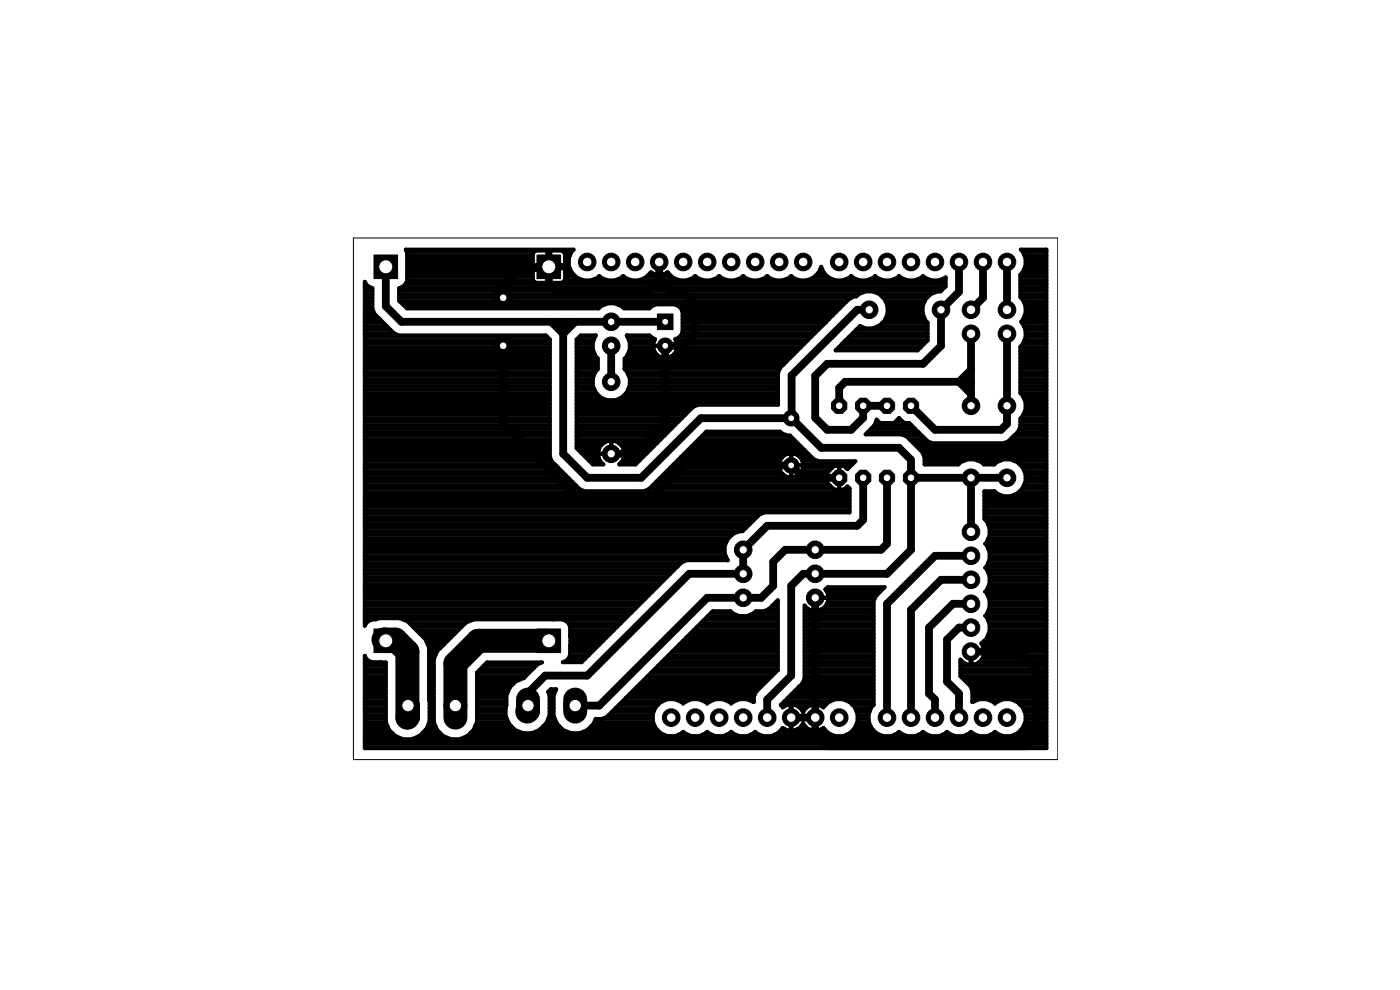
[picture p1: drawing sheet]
<svg xmlns="http://www.w3.org/2000/svg" width="148mm" height="105mm" viewBox="0 0 148 105" stroke-linecap="round" stroke-linejoin="round" font-family="sans-serif">
<path d="M40.6 67.7h1.2l1.3 1.3v6.9l.1-1.2M40.7 67.7l.1 .1M55.9 74v1.2l-.1 .1M58.1 67.8h-7.5l-2.4 2.4v5.7M60.9 74v1.3" fill="none" stroke="#000" stroke-width="2.5"/>
<g fill="none" stroke="#000" stroke-width=".83">
<path d="M40.8 28.2v4.2l1.7 1.7h27.9M53.3 36.6v8.3l7.6 7.6h8.2l3.2-3.2h11.4l1.3 1.3h3.8M58.1 28.2v1.8l.9 .9h9.5l1.3-1.3M58.1 28.4h-2.9l-1.9 1.9v1.2M58.3 34.1l1.3 1.2 1.3-1.2M59.6 34.1v13.9l2.5 2.6h5.8l6.3-6.3h9.6M64.7 36.6v3.8M69.8 27.7v1.9M69.8 29.6l1.2 1.3h1.3l1.3 1.3v3.1l-1.3 1.3h-1.9v8.3l-3.2 3.1h-2.5M92 32.8h-1.3l-6.9 6.9v4.6M101.5 27.7v3.2l-1.9 1.9v3.8l-1.9 1.9h-10.2l-1.2 1.3v4.4l1.2 1.3h2.6l1.3-1.3v-1.3h2.5M102.8 35.3v7.6"/>
<path d="M102.8 39.1l-1.3 1.3 1.3 1.3M104 27.7v3.8l-1.2 1.3M106.6 35.3v9.6l-.7 .6h-6.9l-2.6-2.6M106.6 27.7v5.1M83.8 44.3l3.1 3.1h8.2l1.3 1.3v9.5l-2.5 2.5h-8.9l-1.3 1.3v9.5l-2.5 2.5v1.9M91.4 50.6v4.4l-.7 .6h-9.5l-2.5 2.6v2.5h-5.8l-10.8 10.8h-4.4l-1.8 1.8v.7M93.9 50.6v7l-.7 .6h-10.1l-1.3 1.3v2.5l-1.2 1.3h-5.8l-11.4 11.4h-2.5M96.4 50.6h10.2M102.8 58.8h-3.8l-5.1 5.1v12M102.8 50.6v5.7M102.8 40.4h-13.3l-.7 .6v1.9M83.7 75.9h2.6"/>
<path d="M86.3 63.3v14.6l1.1 1.1h21.2l1.1-1.1v-7l-1.9-1.9h-5M102.8 61.4h-3.2l-3.2 3.1v11.4M102.8 66.4h-1.3l-1.3 1.3v4.4l1.3 1.3v2.5M102.8 63.9h-1.9l-2.6 2.5v7l.7 .6v1.9"/>
</g>
<g fill="none" stroke="#000" stroke-width=".42">
<path d="M38.6 37.9h19.6M38.6 32.6h.8M38.6 39.8h19.6M38.6 39.4h19.6M38.6 39h19.6M38.6 38.6h19.6M38.6 38.3h19.6M38.6 37.5h19.6M38.6 37.1h19.6M38.6 36.8h19.6M38.6 36.4h19.6M38.6 36h19.6"/>
<path d="M38.6 35.6h19.3M38.6 35.3h3.1M38.6 34.9h2.7M38.6 34.5h2.3M38.6 34.1h1.9M38.6 33.8h1.6M38.6 33.4h1.2M38.6 33h.9M38.6 32.3h.8M38.6 31.9h.8M38.6 31.5h.8M38.6 31.2h.8"/>
<path d="M38.6 30.8h.8M38.6 30.4h.6M38.6 30h.1M41.7 35.3l-2.1-2.1-.2-.5v-2.2a1.09 1.09 0 0 1-.8-.7v36.4a1.07 1.07 0 0 1 1.2-.6l.3-.2h2.2l.8 .4 1.9 1.9 .4 .8v5.5l.1 .2M41.7 35.3l.5 .2h15.6l.4 .4v12.4l.2 .5 2.9 3 .6 .2h6.2l.6-.2 6.1-6.1h7.7l.2 .1 .7 .3M42.2 31.5h47.9M42.2 31.2h48.7M42.2 30.8h57.4M42.3 31.9h47.3M42.5 30.4h57.5M42.7 32.3h21.2M42.9 30h57.2"/>
<path d="M43 26.6h13.5M43.1 27.8h13.3M43.1 29.7h13.3M43.1 29.3h13.3M43.1 28.9h13.3M43.1 28.5h13.3M43.1 28.2h14.8M43.1 27.4h13.3M43.1 27h13.3M56.4 29.7l.2 .1 .2 .1h1.1v-3.4h-1.1l-.2 .1-.2 .3v1.1h3.4v-1.1l-.1-.2-.2-.2h-1.2v3.4h1.2l.3-.2M56.4 29.7v-1.3h3.4v1.3M57.9 27.8h.4"/>
<path d="M57.9 29.7h.4M57.9 29.3h.4M57.9 28.9h.4M57.9 28.5h.4M57.9 27.4h.4M57.9 27h.4M57.9 26.6h.4M58.3 28.2h1.9M59.7 26.6h.8M59.8 29.7h1.9M59.8 27.8h.4M59.8 29.3h1.1"/>
<path d="M59.8 28.9h.8M59.8 28.5h.6M59.8 27.4h.4M59.8 27h.5M61 37.9h2.2M61 39.8h1.8M61 39.4h2M61 39h2.3M61 38.6h2.3M61 38.3h2.3M61 37.5h1.9M61 37.1h1.8"/>
<path d="M61 36.8h1.7M61 36.4h1.7M61 36h1.8M61.3 35.6h1.7M62.6 29.7h1.6M63 35.5h-1.5l-.5 .4v11.5l1.7 1.7h1.2l-.4-.3-.2-.8h1.4v-1.4a1.4 1.4 0 0 0-1.4 1.4M63 35.5h.1M63 35.5a1.91 1.91 0 0 0 .3 2.5v1.1a1.96 1.96 0 0 0 1 3.3M63.4 29.3h.1M65.1 29.7h1.7M65.5 32.3h3.8M65.9 29.3h.1"/>
<path d="M66.1 39h16.4M66.1 38.6h16.8M66.1 38.3h17.1M66.2 37.9h17.4M66.3 35.5h2.4l.3 .3 .3 .1a1.27 1.27 0 0 0 1 2M66.3 35.5a1.84 1.84 0 0 1-.2 2.5v1.1a1.95 1.95 0 0 1-1 3.3M66.3 35.5h.1M66.4 39.4h16M66.4 35.6h2.5M66.4 37.5h3.1M66.5 39.8h15.8M66.6 36h2.7"/>
<path d="M66.6 37.1h2.6M66.7 36.8h2.4M66.7 36.4h2.4M67.7 29.7h4.2M68.4 29.3h2.7M68.8 28.9h.2M69.1 36.6h2.6M69.7 28.9h.1M69.7 28.5h.1M69.7 28.2h.1M70.4 37.5h.1M70.4 37.1v.1"/>
<path d="M70.4 36.8h.1M70.4 36.6v1.3M70.5 28.9h.2M71.3 37.5h12.7M71.5 36h14M71.5 32.3h17.7M71.6 37.1h12.7M71.7 36.8h13M71.7 36.4h13.4M71.9 35.6h14M72.1 32.6h16.8M72.2 35.3h14"/>
<path d="M72.2 33l-.1-.3-.3-.3-.4-.2h-2l-.4 .2-.3 .2h-2.7a1.87 1.87 0 0 0-2.6 0h-20.3l-.9-.8v-1.3a1.08 1.08 0 0 0 .9-.8v-2.9l-.2-.4h17.8a1.95 1.95 0 0 0 0 2.7 1.95 1.95 0 0 0 2.7 .1 1.85 1.85 0 0 0 2.6 0 1.92 1.92 0 0 0 2.9-.4l.3 .2 .5 .1v-1.3h.1v1.3l.5-.1 .3-.2a1.95 1.95 0 0 0 3 .4 1.85 1.85 0 0 0 2.5 0 1.85 1.85 0 0 0 2.6 0 1.84 1.84 0 0 0 2.5 0 1.84 1.84 0 0 0 2.5 0 1.93 1.93 0 0 0 3.2-1 1.93 1.93 0 0 0 3.2 1 1.84 1.84 0 0 0 2.5 0 1.81 1.81 0 0 0 2.5 0 1.85 1.85 0 0 0 2.6 0 1.91 1.91 0 0 0 2.4 .2v.9l-.6 .5a1.93 1.93 0 0 0-1.7 1.2 1.93 1.93 0 0 0 .4 2.1M72.2 33v2.1l-.1 .4-.3 .3-.3 .1a1.27 1.27 0 0 1-1 2M72.2 34.9h14.4M72.2 34.5h14.8M72.2 34.1h15.2M72.2 33.8h15.5M72.2 33.4h15.9M72.2 33h16.3M72.7 29.7h1.7M73.5 29.3h.1M75.3 29.7h1.6M76.1 29.3h.1"/>
<path d="M77.8 29.7h1.7M78.6 29.3h.1M80.4 29.7h1.6M81.1 29.3h.2M82.9 29.7h1.7M83.7 29.3h.1M85.4 29.7h3M86.2 29.3h1.4M86.6 28.9h.6M86.8 28.5h.2M87.4 34.1h.1M88.8 36.8h8.6"/>
<path d="M89.1 36.4h8.7M89.3 29.7h1.6M89.4 36.1v.1M89.5 36h8.7M89.9 35.6h8.3M90 29.3h.1M90.3 35.3h7.9M90.6 34.9h7.6M91 34.5h.1M91.8 29.7h1.6M92.6 29.3h.1M92.9 34.5h5.3"/>
<path d="M93.1 31.2h5.4M93.4 34.1h4.8M93.5 31.5h4.6M93.7 33.8h4.2M93.7 31.9h4.2M93.9 33.4h3.8M93.9 32.3h3.8M93.9 32.6h3.7M93.9 33h3.7M94.3 29.7h1.7M95.1 29.3h.1M96.9 29.7h1.6"/>
<path d="M97.6 29.3h.1M98.2 36l-1.1 1.1h-8.7l2.6-2.6a1.97 1.97 0 0 0 2.6-.6 1.97 1.97 0 0 0-.3-2.6 1.97 1.97 0 0 0-2.7 .1h-.2l-.5 .2-7.3 7.3-.3 .6v3.3h-8.4l-.5 .3-6.1 6M98.2 34.1v1.9M99.4 29.7h.7M108 37.9h2.7M108 39.8h2.7M108 39.4h2.7M108 39h2.7M108 38.6h2.7M108 38.3h2.7M108 37.5h2.7M108 37.1h2.7"/>
<path d="M108 36.8h2.7M108 31.2h2.7M108 30.8h2.7M108 30.4h2.7M108 30h2.7M108 29.7h2.7M108 29.3h2.7M108.1 31.5h2.6M108.2 34.1h2.5M108.2 28.9h2.5M108.2 36.4h2.5M108.2 26.6h2.5"/>
<path d="M108.3 33.8h2.4M108.3 31.9h2.4M108.4 34.5h2.3M108.4 28.5h2.3M108.4 36h2.3M108.4 27h2.3M108.4 33.4h2.3M108.5 32.3h2.2M108.5 34.9h2.2M108.5 28.2h2.2M108.5 32.6h2.2M108.5 27.8h2.2"/>
<path d="M108.5 35.6h2.2M108.5 35.3h2.2M108.5 33h2.2M108.5 27.4h2.2M38.6 46.1h19.6M38.6 52.5h51.3M38.6 49.1h20.1M38.6 48h19.6M38.6 42.4h19.6M38.6 60h33.1M38.6 59.6h33.5M38.6 59.2h38.4"/>
<path d="M38.6 58.9h38.2M38.6 58.5h38.1M38.6 58.1h38.1M38.6 57.7h38.1M38.6 57.4h38.3M38.6 57h38.5M38.6 56.6h38.9M38.6 56.2h39.7M38.6 55.9h40.4M38.6 55.5h40.7M38.6 55.1h41.1M38.6 54.7h41.5"/>
<path d="M38.6 54.4h42M38.6 54h51.3M38.6 53.6h51.3M38.6 53.2h51.3M38.6 52.9h51.3M38.6 52.1h51.3M38.6 51.7h22.7M38.6 51.4h22.3M38.6 51h22M38.6 50.6h21.6M38.6 50.2h21.2M38.6 49.9h20.8"/>
<path d="M38.6 49.5h20.5M38.6 48.7h19.8M38.6 48.4h19.6M38.6 47.6h19.6M38.6 47.2h19.6M38.6 46.9h19.6M38.6 46.5h19.6M38.6 45.7h19.6M38.6 45.4h19.6M38.6 45h19.6M38.6 44.6h19.6M38.6 44.3h19.6"/>
<path d="M38.6 43.9h19.6M38.6 43.5h19.6M38.6 43.1h19.6M38.6 42.8h19.6M38.6 42h19.6M38.6 41.6h19.6M38.6 41.3h19.6M38.6 40.9h19.6M38.6 40.5h19.6M38.6 40.1h19.6M61 46.1h9.3M61 42.4h21.3"/>
<path d="M61 47.2h2.5M61 46.9h2.9M61 46.5h8.9M61 45.7h9.7M61 45.4h10M61 45h10.4M61 44.6h10.8M61 44.3h11.2M61 43.9h11.5M61 43.5h11.9M61 43.1h12.3M61 42.8h21.3"/>
<path d="M61 42h2.5M61 41.6h2.1M61 41.3h1.9M61 40.9h1.8M61 40.5h1.7M61 40.1h1.7M61.2 47.6h2.2M61.6 48h6.8M62 48.4h1.3M62.3 48.7h1.2M64.7 47.6h.1M64.7 47.2h.1"/>
<path d="M64.7 46.9h.1M65.5 46.9h4.1M65.8 47.2h3.4M65.8 42h16.5M65.9 48.7h1.8M66 47.6h2.8M66 48.4h2.1M66.1 48a1.4 1.4 0 0 0-1.4-1.4v1.4h1.4a1.26 1.26 0 0 1-.6 1.1h1.8M66.2 41.6h16.1M66.5 41.3h15.8M66.6 40.9h15.7M66.7 40.5h15.6"/>
<path d="M66.7 40.1h15.6M68.7 51.7h19.5M69.1 51.4h18.7M69.4 51h18.1M69.8 50.6h17.7M70.2 50.2h12.7M70.6 49.9h12M71 49.5h11.5M71.3 49.1h11.1M71.7 48.7h10.8M72.1 48.4h10.7M72.4 48h11.1"/>
<path d="M72.8 47.6h12.3M73.2 47.2h11.6M73.6 46.9h10.8M73.9 46.5h10.1M74.3 46.1h9.3M74.7 45.7h7.9M77 59.3h-4.3l-.6 .2-10.5 10.6h-2l.3-.2a1.63 1.63 0 0 0 .5-1.6v-.9a1.63 1.63 0 0 0-.5-1.7l-.4-.1h-9.4l-.8 .3-3.1 3-.3 .9v6.6a2.33 2.33 0 0 0 2.3 1.9 2.33 2.33 0 0 0 2.3-1.9v-5.2M77 59.3h.1M82.4 49.1a1.29 1.29 0 0 0 1.3 1.4 1.29 1.29 0 0 0 1.3-1.4M82.4 49.3h2.6M82.4 49.1a1.29 1.29 0 0 1 1.3-1.1 1.29 1.29 0 0 1 1.3 1.1M83.6 46.1l2.5 2.5 .5 .2h3.9l-.8 .9-.4-.4h-1l-.8 .7v1.1l.8 .7h1l.4-.3 .2 .2"/>
<path d="M83.7 48v2.5M83.7 49.3h.1M83.7 49.5h.1M83.7 50.2l.1 .1M83.7 49.9h.1M83.7 49.1h.1M83.7 48.7l.1 .1M83.7 48.4h.1M83.7 48h.1M84 48h1.5M84.6 50.2h2.9M84.7 48.4h1.2"/>
<path d="M84.9 49.9h2.8M84.9 48.7h1.5M85 49.5h3.1M85 49.1h5.2M87.5 50.6h1.3M88.8 49.3v2.5M88.8 50.6h.1M88.8 51.7v.1M88.8 51.4h.1M88.8 51h.1M88.8 50.2v.1M88.8 49.9h.1"/>
<path d="M88.8 49.5h.1M89.4 51.7h.5M89.5 49.5h.4M89.9 51.7v2.5h-9l-.5 .2-1.8 1.8a1.96 1.96 0 0 0-1.6 3.1M91.8 45.7h5.4M92.2 45.4h4.6M92.6 45h3.9M92.7 44.6h.3M94.8 44.6h.7M95.1 44.2l.6 .6h.5l1.9 1.9 .6 .2h7.5l.5-.2 1.1-1 .2-.6v-.8a1.82 1.82 0 0 0 0-2.7v-4.9a1.84 1.84 0 0 0 .1-2.6 1.82 1.82 0 0 0-.1-2.6v-2.4a1.82 1.82 0 0 0 0-2.7h2.7v52.8h-72.1v-9.8l.1 .3 .3 .2 .4 .2M95.1 44.2l-.5 .6h-1.5l-.3-.4-.3 .6-.9 1h3.8l.5 .2 1.7 1.7 .3 .5v.7h3.6M95.1 44.3h.1"/>
<path d="M95.8 46.1h1.8M96.3 46.5h1.7M96.6 46.9h2M97 47.2h13.7M97.4 47.6h13.3M97.7 48h13M97.8 48.4h12.9M97.9 48.7h4.2M101.4 49.1a1.87 1.87 0 0 1 2.7 0M103.5 48.7h2.4M104.1 49.1h1.2M104.2 52.5h1.9"/>
<path d="M104.2 54.7h6.5M104.2 54.4h6.5M104.2 54h6.5M104.2 53.6h6.5M104.2 53.2h6.5M104.2 52.9h6.5M104.2 52.1h1.2M104.4 60h6.3M104.4 55.1h6.3M104.4 57.7h6.3M104.4 57.4h6.3M104.6 59.6h6.1"/>
<path d="M104.6 55.5h6.1M104.6 58.1h6.1M104.6 57h6.1M104.7 59.2h6M104.7 55.9h6M104.7 58.9h6M104.7 58.5h6M104.7 56.6h6M104.7 56.2h6M105.2 49.1a1.97 1.97 0 0 1 2.8 .1 1.97 1.97 0 0 1 0 2.8 1.97 1.97 0 0 1-2.8 0h-1v2.9a1.84 1.84 0 0 1 .1 2.7 1.84 1.84 0 0 1 0 2.5 1.84 1.84 0 0 1 0 2.5 1.84 1.84 0 0 1 0 2.6 1.92 1.92 0 0 1-.4 2.9l.2 .5 .1 .3h-1.4v1.5a1.36 1.36 0 0 0 1.4-1.4h-1.5v1.4l-.5-.1-.6-.5v1.8l1.1 1 .2 .5v1.2a1.97 1.97 0 0 1 2.4 .2 1.98 1.98 0 0 1 2.7 .1 1.98 1.98 0 0 1 0 2.7 1.98 1.98 0 0 1-2.7 .1 1.84 1.84 0 0 1-2.5 0 1.84 1.84 0 0 1-2.6 0 1.84 1.84 0 0 1-2.5 0 1.84 1.84 0 0 1-2.6 0 1.96 1.96 0 0 1-2.7-.1 1.96 1.96 0 0 1 .1-2.7v-11l.2-.5 .9-1h-6l-.2 .3 .2 .3 .1 .5h-1.4v1.5a1.41 1.41 0 0 0 1.4-1.3M106.3 46.9h4.4M106.9 46.5h3.8"/>
<path d="M107 52.5h3.7M107.3 48.7h3.4M107.3 46.1h3.4M107.7 45.7h3M107.8 52.1h2.9M107.9 49.1h2.8M107.9 45.4h2.8M108 45h2.7M108 44.6h2.7M108 41.3h2.7M108 40.9h2.7M108 40.5h2.7"/>
<path d="M108 40.1h2.7M108 44.3h2.7M108 41.6h2.7M108.2 51.7h2.5M108.2 49.5h2.5M108.3 43.9h2.4M108.3 42h2.4M108.4 51.4h2.3M108.4 49.9h2.3M108.5 42.4h2.2M108.5 43.5h2.2M108.5 51h2.2"/>
<path d="M108.5 50.6h2.2M108.5 50.2h2.2M108.5 43.1h2.2M108.5 42.8h2.2M38.6 70.1h2.2v6.3a2.32 2.32 0 0 0 1.9 1.8 2.32 2.32 0 0 0 2.3-1M38.6 76.1h2.2M38.6 65.2h27.8M38.6 79.1h72.1M38.6 78.7h72.1M38.6 78.3h72.1M38.6 78h3.4M38.6 77.6h2.9"/>
<path d="M38.6 77.2h2.5M38.6 76.8h2.4M38.6 76.5h2.3M38.6 75.7h2.2M38.6 75.3h2.2M38.6 75h2.2M38.6 74.6h2.2M38.6 74.2h2.2M38.6 73.8h2.2M38.6 73.4h2.2M38.6 73.1h2.2M38.6 72.7h2.2"/>
<path d="M38.6 72.3h2.2M38.6 72h2.2M38.6 71.6h2.2M38.6 71.2h2.2M38.6 70.8h2.2M38.6 70.5h2.2M38.6 69.7h.2M38.6 66h.2M38.6 65.6h.7M38.6 64.9h28.2M38.6 64.5h28.6M38.6 64.1h28.9"/>
<path d="M38.6 63.7h29.3M38.6 63.4h29.7M38.6 63h30.1M38.6 62.6h30.4M38.6 62.2h30.8M38.6 61.8h31.2M38.6 61.5h31.6M38.6 61.1h31.9M38.6 60.7h32.3M38.6 60.3h32.7M42.7 65.6h7.3M43.3 66h5.9"/>
<path d="M43.7 66.3h5.2M44.1 66.7h4.4M44.3 78h2.8M44.5 67.1h3.6M44.7 77.6h1.9M44.8 67.5h2.9M45 77.2l.1 .1M45.1 77.2h1.1M45.1 67.8h2.2M45.3 76.8h.8M45.3 68.2h1.7M45.4 70.1h.5"/>
<path d="M45.4 73.8h.5M45.4 73.4h.5M45.4 73.1h.5M45.4 72.7h.5M45.4 72.3h.5M45.4 72h.5M45.4 71.6h.5M45.4 71.2h.5M45.4 70.8h.5M45.4 70.5h.5M45.4 69.7h.5M45.4 69.3h.7"/>
<path d="M45.4 69h.8M45.4 68.6h1.2M45.4 76.5h.5M45.5 74.2v2.1l-.5 .9M45.5 76.1h.4M45.5 75.7h.4M45.5 75.3h.4M45.5 75h.4M45.5 74.6h.4M45.5 74.2h.4M49.3 78h61.4M49.8 77.6h5.5"/>
<path d="M50.1 77.2h4.4M50.3 76.8h3.8M50.5 76.5h3.3M50.5 71.2l1-1.1h5.9l-.5 .2-1.5 1.5M50.5 76.1h3.1M50.5 75.7h3M50.5 75.3h3M50.5 75h3M50.5 74.6h3.1M50.5 74.2h3.1M50.5 73.8h3.1M50.5 73.4h3.2"/>
<path d="M50.5 73.1h3.3M50.5 72.7h3.5M50.5 72.3h3.9M50.5 72h4.4M50.5 71.6h5.1M50.5 71.2h5.5M50.8 70.8h5.6M51.2 70.5h5.5M55.4 71.8h.1M56.3 77.6h4.1M57.1 77.2h2.4M57.5 76.8h1.7"/>
<path d="M57.8 76.5h1.1M58 76.1h.7M58.1 73.4h.6M58.1 73.1h.7M58.2 75.7h.4M58.2 75.3h.4M58.2 75h.4M58.2 74.6h.4M58.2 74.2h.4M58.2 73.8h.4M59.6 65.6h6.5M60.1 69.7h1.8"/>
<path d="M60.2 66h5.5M60.3 69.3h2M60.3 69h2.4M60.3 68.6h2.8M60.3 67.1h4.3M60.3 66.7h4.6M60.3 66.3h5M60.4 68.2h3M60.4 67.8h3.4M60.4 67.5h3.8M61.4 77.6h8.5M62.2 77.2h7.3"/>
<path d="M62.6 76.8h6.7M62.9 76.5h6.2M63.8 76.1h5.3M64.4 75.7h4.7M64.8 75.3h4.4M65.2 75h4.1M65.5 74.6h4.1M65.9 74.2h4.2M66.3 73.8h13.5M66.7 73.4h13.2M67 73.1h13.1M67.4 72.7h13.1"/>
<path d="M67.8 72.3h13.1M68.2 72h13.1M68.5 71.6h13.1M68.9 71.2h13.1M69.3 70.8h13M69.7 70.5h12.6M70 70.1h12.3M70.4 69.7h11.9M70.8 69.3h11.5M71.1 69h11.2M71.5 68.6h10.8M71.9 68.2h10.4"/>
<path d="M71.9 74.2h.8M72.2 77.6h.2M72.3 67.8h10M72.6 67.5h9.7M73 67.1h9.3M73.4 66.7h8.9M73.8 66.3h8.5M74.1 66h8.2M74.5 74.2h.7M74.5 65.6h7.8M74.7 77.6h.3M74.9 65.2h7.4"/>
<path d="M75.3 64.9h2.2M77 74.2h.8M77.3 77.6h.2M78.3 65.2l-.7-.3-.3-.2h-1.9l-11.2 11.2-.5 .2h-.7a2.31 2.31 0 0 1-2.3 1.5 2.31 2.31 0 0 1-2.1-1.8v-2.2l.3-.7h-.6l-.3 .3 .2 .4v2.1a2.35 2.35 0 0 1-2.9 1.9 2.35 2.35 0 0 1-1.7-2.9 2.42 2.42 0 0 1 1.8-2.9M79 65.2l.8-.3 .2-.2h.8l.6-.2 .9-1v7.4l-2.3 2.3-.2 .6v.5M79.5 74.2h.3M79.8 74.3h.1M79.8 77.6h.3M79.8 64.9h2.5M81.3 64.5h1M81.7 64.1h.6M82.1 63.7h.2"/>
<path d="M82.3 77.6h5.4M82.7 74.6h.8M82.7 77.2h.4M83 74.2h4.9M83.4 73.8h9.1M83.7 76.1h.1M83.7 77.2h.1M83.7 76.8h.1M83.7 76.5h.1M83.7 75.7h.1M83.7 75.3h.1M83.7 75h.1"/>
<path d="M83.7 74.6h.1M83.8 74.5a1.45 1.45 0 0 1 1.2 .9 1.38 1.38 0 0 1 1.2-.9v2.8a1.31 1.31 0 0 1-1.2-.8 1.37 1.37 0 0 1-1.2 .8zM83.8 73.4h8.7M84 74.6h2M84.2 73.1h8.3M84.3 77.2h1.3M84.5 72.7h8M84.7 75h.6M84.8 76.8h.4M84.9 72.3h7.6M85 75.3h.1M85.1 72h7.4"/>
<path d="M85.2 70.1h7.3M85.2 65.2h7.3M85.2 64.1v7.7l-.3 .5-2.3 2.3 .2 .3 .4-.2 .5-.2v1.4h2.6v-1.4l.5 .2 .3 .2a1.99 1.99 0 0 1 3-.4 1.99 1.99 0 0 1 0 3 1.99 1.99 0 0 1-3-.5l-.5 .3h-.3v-1.3h-2.6v1.3h-.3l-.6-.3a1.92 1.92 0 0 1-2.9 .4 1.85 1.85 0 0 1-2.5 0 1.85 1.85 0 0 1-2.6 0 1.85 1.85 0 0 1-2.5 0 1.97 1.97 0 0 1-2.7-.1 1.97 1.97 0 0 1 0-2.7 1.97 1.97 0 0 1 2.7-.1 1.85 1.85 0 0 1 2.5 0 1.85 1.85 0 0 1 2.6 0 1.87 1.87 0 0 1 2.4-.2M85.2 71.6h7.3M85.2 71.2h7.3M85.2 70.8h7.3M85.2 70.5h7.3M85.2 69.7h7.3M85.2 69.3h7.3M85.2 69h7.3M85.2 68.6h7.3M85.2 68.2h7.3"/>
<path d="M85.2 67.8h7.3M85.2 67.5h7.3M85.2 67.1h7.3M85.2 66.7h7.3M85.2 66.3h7.3M85.2 66h7.3M85.2 65.6h7.3M85.2 64.9h7.3M85.2 64.5h.4M85.2 64.1h.1M86.2 76.1h.1M86.2 77.2h.1"/>
<path d="M86.2 76.8h.1M86.2 76.5h.1M86.2 75.7h.1M86.2 75.3h.1M86.2 75h.1M86.2 74.6h.1M86.3 64.5h.1M86.3 64.1h.1M86.3 63.7h.1M86.3 63.4h.1M86.6 74.6h.8M86.9 77.2h.4"/>
<path d="M87 64.5h5.5M87.4 64.1h5.1M87.5 62.6h5.7M87.5 62.2h6M87.6 63.7h4.9M87.6 63h5.2M87.7 63.4v-.1h-1.4v1.4l-.6-.1-.5-.5M87.7 63.4h4.9M89.7 74.2h2.8M89.9 77.6h2.9M90.2 74.6h2.3M90.3 77.2h2.1"/>
<path d="M90.5 75h1.7M90.6 76.8h1.5M90.7 75.3h1.3M90.7 76.5h1.3M90.8 76.1h1.1M90.8 75.7h1.1M95 77.6h.3M97.6 77.6h.2M100.1 77.6h.3M101.6 70.1h.3M101.6 71.2h9.1M101.6 70.8h9.1"/>
<path d="M101.6 70.5h9.1M101.7 71.6h9M102.1 72h8.6M102.4 72.3h8.3M102.6 77.6h.3M102.7 70.1h.1M102.7 69.7h.1M102.7 69.3h.1M102.7 72.7h8M102.8 69h7.9M102.9 74.2h.2M102.9 73.8h7.8"/>
<path d="M102.9 73.4h7.8M102.9 73.1h7.8M103.6 70.1h7.1M103.9 69.7h6.8M103.9 68.2h6.8M104.1 69.3h6.6M104.1 68.6h6.6M104.1 67.8h6.6M104.3 62.6h6.4M104.3 65.2h6.4M104.5 67.5h6.2M104.5 60.3h6.2"/>
<path d="M104.5 64.9h6.2M104.5 63h6.2M104.5 62.2h6.2M104.5 65.6h6.2M104.6 67.1h6.1M104.6 60.7h6.1M104.6 64.5h6.1M104.7 63.4h6M104.7 66h6M104.7 61.8h6M104.7 66.7h6M104.7 66.3h6"/>
<path d="M104.7 64.1h6M104.7 63.7h6M104.7 61.5h6M104.7 61.1h6M104.9 74.2h.8M105.2 77.6h.2M107.5 74.2h3.2M107.7 77.6h3M108 74.6h2.7M108.1 77.2h2.6M108.3 75h2.4M108.3 76.8h2.4"/>
<path d="M108.4 75.3h2.3M108.5 76.5h2.2M108.5 76.1h2.2M108.5 75.7h2.2"/>
</g>
<circle cx="83.7" cy="44.3" r=".83" fill="#000" stroke="#000" stroke-width=".11"/>
<circle cx="83.7" cy="44.3" r=".36" fill="#fff" stroke="#000" stroke-width=".11"/>
<circle cx="83.7" cy="49.3" r=".83" fill="#000" stroke="#000" stroke-width=".11"/>
<circle cx="83.7" cy="49.3" r=".36" fill="#fff" stroke="#000" stroke-width=".11"/>
<path d="M69.6 33.2h1.6v1.7h-1.6z" fill="#000" stroke="#000" stroke-width=".11"/>
<circle cx="70.4" cy="34.1" r=".36" fill="#fff" stroke="#000" stroke-width=".11"/>
<circle cx="70.4" cy="36.6" r=".83" fill="#000" stroke="#000" stroke-width=".11"/>
<circle cx="70.4" cy="36.6" r=".36" fill="#fff" stroke="#000" stroke-width=".11"/>
<circle cx="64.7" cy="34.1" r=".93" fill="#000" stroke="#000" stroke-width=".11"/>
<circle cx="64.7" cy="34.1" r=".4" fill="#fff" stroke="#000" stroke-width=".11"/>
<circle cx="64.7" cy="36.6" r=".93" fill="#000" stroke="#000" stroke-width=".11"/>
<circle cx="64.7" cy="36.6" r=".4" fill="#fff" stroke="#000" stroke-width=".11"/>
<circle cx="76.1" cy="75.9" r=".93" fill="#000" stroke="#000" stroke-width=".11"/>
<circle cx="76.1" cy="75.9" r=".51" fill="#fff" stroke="#000" stroke-width=".11"/>
<circle cx="78.7" cy="75.9" r=".93" fill="#000" stroke="#000" stroke-width=".11"/>
<circle cx="78.7" cy="75.9" r=".51" fill="#fff" stroke="#000" stroke-width=".11"/>
<circle cx="81.2" cy="75.9" r=".93" fill="#000" stroke="#000" stroke-width=".11"/>
<circle cx="81.2" cy="75.9" r=".51" fill="#fff" stroke="#000" stroke-width=".11"/>
<circle cx="83.7" cy="75.9" r=".93" fill="#000" stroke="#000" stroke-width=".11"/>
<circle cx="83.7" cy="75.9" r=".51" fill="#fff" stroke="#000" stroke-width=".11"/>
<circle cx="86.3" cy="75.9" r=".93" fill="#000" stroke="#000" stroke-width=".11"/>
<circle cx="86.3" cy="75.9" r=".51" fill="#fff" stroke="#000" stroke-width=".11"/>
<circle cx="88.8" cy="75.9" r=".93" fill="#000" stroke="#000" stroke-width=".11"/>
<circle cx="88.8" cy="75.9" r=".51" fill="#fff" stroke="#000" stroke-width=".11"/>
<circle cx="93.9" cy="75.9" r=".93" fill="#000" stroke="#000" stroke-width=".11"/>
<circle cx="93.9" cy="75.9" r=".51" fill="#fff" stroke="#000" stroke-width=".11"/>
<circle cx="96.4" cy="75.9" r=".93" fill="#000" stroke="#000" stroke-width=".11"/>
<circle cx="96.4" cy="75.9" r=".51" fill="#fff" stroke="#000" stroke-width=".11"/>
<circle cx="99" cy="75.9" r=".93" fill="#000" stroke="#000" stroke-width=".11"/>
<circle cx="99" cy="75.9" r=".51" fill="#fff" stroke="#000" stroke-width=".11"/>
<circle cx="101.5" cy="75.9" r=".93" fill="#000" stroke="#000" stroke-width=".11"/>
<circle cx="101.5" cy="75.9" r=".51" fill="#fff" stroke="#000" stroke-width=".11"/>
<circle cx="104" cy="75.9" r=".93" fill="#000" stroke="#000" stroke-width=".11"/>
<circle cx="104" cy="75.9" r=".51" fill="#fff" stroke="#000" stroke-width=".11"/>
<circle cx="106.6" cy="75.9" r=".93" fill="#000" stroke="#000" stroke-width=".11"/>
<circle cx="106.6" cy="75.9" r=".51" fill="#fff" stroke="#000" stroke-width=".11"/>
<circle cx="106.6" cy="27.7" r=".93" fill="#000" stroke="#000" stroke-width=".11"/>
<circle cx="106.6" cy="27.7" r=".51" fill="#fff" stroke="#000" stroke-width=".11"/>
<circle cx="104" cy="27.7" r=".93" fill="#000" stroke="#000" stroke-width=".11"/>
<circle cx="104" cy="27.7" r=".51" fill="#fff" stroke="#000" stroke-width=".11"/>
<circle cx="101.5" cy="27.7" r=".93" fill="#000" stroke="#000" stroke-width=".11"/>
<circle cx="101.5" cy="27.7" r=".51" fill="#fff" stroke="#000" stroke-width=".11"/>
<circle cx="99" cy="27.7" r=".93" fill="#000" stroke="#000" stroke-width=".11"/>
<circle cx="99" cy="27.7" r=".51" fill="#fff" stroke="#000" stroke-width=".11"/>
<circle cx="96.4" cy="27.7" r=".93" fill="#000" stroke="#000" stroke-width=".11"/>
<circle cx="96.4" cy="27.7" r=".51" fill="#fff" stroke="#000" stroke-width=".11"/>
<circle cx="93.9" cy="27.7" r=".93" fill="#000" stroke="#000" stroke-width=".11"/>
<circle cx="93.9" cy="27.7" r=".51" fill="#fff" stroke="#000" stroke-width=".11"/>
<circle cx="91.4" cy="27.7" r=".93" fill="#000" stroke="#000" stroke-width=".11"/>
<circle cx="91.4" cy="27.7" r=".51" fill="#fff" stroke="#000" stroke-width=".11"/>
<circle cx="88.8" cy="27.7" r=".93" fill="#000" stroke="#000" stroke-width=".11"/>
<circle cx="88.8" cy="27.7" r=".51" fill="#fff" stroke="#000" stroke-width=".11"/>
<circle cx="85" cy="27.7" r=".93" fill="#000" stroke="#000" stroke-width=".11"/>
<circle cx="85" cy="27.7" r=".51" fill="#fff" stroke="#000" stroke-width=".11"/>
<circle cx="82.5" cy="27.7" r=".93" fill="#000" stroke="#000" stroke-width=".11"/>
<circle cx="82.5" cy="27.7" r=".51" fill="#fff" stroke="#000" stroke-width=".11"/>
<circle cx="79.9" cy="27.7" r=".93" fill="#000" stroke="#000" stroke-width=".11"/>
<circle cx="79.9" cy="27.7" r=".51" fill="#fff" stroke="#000" stroke-width=".11"/>
<circle cx="77.4" cy="27.7" r=".93" fill="#000" stroke="#000" stroke-width=".11"/>
<circle cx="77.4" cy="27.7" r=".51" fill="#fff" stroke="#000" stroke-width=".11"/>
<circle cx="74.8" cy="27.7" r=".93" fill="#000" stroke="#000" stroke-width=".11"/>
<circle cx="74.8" cy="27.7" r=".51" fill="#fff" stroke="#000" stroke-width=".11"/>
<circle cx="72.3" cy="27.7" r=".93" fill="#000" stroke="#000" stroke-width=".11"/>
<circle cx="72.3" cy="27.7" r=".51" fill="#fff" stroke="#000" stroke-width=".11"/>
<circle cx="69.8" cy="27.7" r=".93" fill="#000" stroke="#000" stroke-width=".11"/>
<circle cx="69.8" cy="27.7" r=".51" fill="#fff" stroke="#000" stroke-width=".11"/>
<circle cx="67.2" cy="27.7" r=".93" fill="#000" stroke="#000" stroke-width=".11"/>
<circle cx="67.2" cy="27.7" r=".51" fill="#fff" stroke="#000" stroke-width=".11"/>
<circle cx="64.7" cy="27.7" r=".93" fill="#000" stroke="#000" stroke-width=".11"/>
<circle cx="64.7" cy="27.7" r=".51" fill="#fff" stroke="#000" stroke-width=".11"/>
<circle cx="62.1" cy="27.7" r=".93" fill="#000" stroke="#000" stroke-width=".11"/>
<circle cx="62.1" cy="27.7" r=".51" fill="#fff" stroke="#000" stroke-width=".11"/>
<circle cx="73.6" cy="75.9" r=".93" fill="#000" stroke="#000" stroke-width=".11"/>
<circle cx="73.6" cy="75.9" r=".51" fill="#fff" stroke="#000" stroke-width=".11"/>
<circle cx="71" cy="75.9" r=".93" fill="#000" stroke="#000" stroke-width=".11"/>
<circle cx="71" cy="75.9" r=".51" fill="#fff" stroke="#000" stroke-width=".11"/>
<circle cx="102.8" cy="56.3" r=".93" fill="#000" stroke="#000" stroke-width=".11"/>
<circle cx="102.8" cy="56.3" r=".51" fill="#fff" stroke="#000" stroke-width=".11"/>
<circle cx="102.8" cy="58.8" r=".93" fill="#000" stroke="#000" stroke-width=".11"/>
<circle cx="102.8" cy="58.8" r=".51" fill="#fff" stroke="#000" stroke-width=".11"/>
<circle cx="102.8" cy="61.4" r=".93" fill="#000" stroke="#000" stroke-width=".11"/>
<circle cx="102.8" cy="61.4" r=".51" fill="#fff" stroke="#000" stroke-width=".11"/>
<circle cx="102.8" cy="63.9" r=".93" fill="#000" stroke="#000" stroke-width=".11"/>
<circle cx="102.8" cy="63.9" r=".51" fill="#fff" stroke="#000" stroke-width=".11"/>
<circle cx="102.8" cy="66.4" r=".93" fill="#000" stroke="#000" stroke-width=".11"/>
<circle cx="102.8" cy="66.4" r=".51" fill="#fff" stroke="#000" stroke-width=".11"/>
<circle cx="102.8" cy="69" r=".93" fill="#000" stroke="#000" stroke-width=".11"/>
<circle cx="102.8" cy="69" r=".51" fill="#fff" stroke="#000" stroke-width=".11"/>
<path d="M47.2 73.7h2v2h-2z" fill="#000" stroke="#000" stroke-width=".11"/>
<circle cx="48.2" cy="74.7" r=".66" fill="#fff" stroke="#000" stroke-width=".11"/>
<circle cx="43.2" cy="74.7" r="1.02" fill="#000" stroke="#000" stroke-width=".11"/>
<circle cx="43.2" cy="74.7" r=".66" fill="#fff" stroke="#000" stroke-width=".11"/>
<path d="M59.9 73.7h2v2h-2z" fill="#000" stroke="#000" stroke-width=".11"/>
<circle cx="60.9" cy="74.7" r=".66" fill="#fff" stroke="#000" stroke-width=".11"/>
<circle cx="55.9" cy="74.7" r="1.02" fill="#000" stroke="#000" stroke-width=".11"/>
<circle cx="55.9" cy="74.7" r=".66" fill="#fff" stroke="#000" stroke-width=".11"/>
<circle cx="106.6" cy="32.8" r=".93" fill="#000" stroke="#000" stroke-width=".11"/>
<circle cx="106.6" cy="32.8" r=".51" fill="#fff" stroke="#000" stroke-width=".11"/>
<circle cx="106.6" cy="35.3" r=".93" fill="#000" stroke="#000" stroke-width=".11"/>
<circle cx="106.6" cy="35.3" r=".51" fill="#fff" stroke="#000" stroke-width=".11"/>
<circle cx="102.8" cy="32.8" r=".93" fill="#000" stroke="#000" stroke-width=".11"/>
<circle cx="102.8" cy="32.8" r=".51" fill="#fff" stroke="#000" stroke-width=".11"/>
<circle cx="102.8" cy="35.3" r=".93" fill="#000" stroke="#000" stroke-width=".11"/>
<circle cx="102.8" cy="35.3" r=".51" fill="#fff" stroke="#000" stroke-width=".11"/>
<circle cx="64.7" cy="48" r=".93" fill="#000" stroke="#000" stroke-width=".11"/>
<circle cx="64.7" cy="48" r=".44" fill="#fff" stroke="#000" stroke-width=".11"/>
<circle cx="64.7" cy="40.4" r=".93" fill="#000" stroke="#000" stroke-width=".11"/>
<circle cx="64.7" cy="40.4" r=".44" fill="#fff" stroke="#000" stroke-width=".11"/>
<circle cx="78.7" cy="60.7" r=".93" fill="#000" stroke="#000" stroke-width=".11"/>
<circle cx="78.7" cy="60.7" r=".44" fill="#fff" stroke="#000" stroke-width=".11"/>
<circle cx="86.3" cy="60.7" r=".93" fill="#000" stroke="#000" stroke-width=".11"/>
<circle cx="86.3" cy="60.7" r=".44" fill="#fff" stroke="#000" stroke-width=".11"/>
<circle cx="86.3" cy="63.3" r=".93" fill="#000" stroke="#000" stroke-width=".11"/>
<circle cx="86.3" cy="63.3" r=".44" fill="#fff" stroke="#000" stroke-width=".11"/>
<circle cx="78.7" cy="63.3" r=".93" fill="#000" stroke="#000" stroke-width=".11"/>
<circle cx="78.7" cy="63.3" r=".44" fill="#fff" stroke="#000" stroke-width=".11"/>
<circle cx="106.6" cy="42.9" r=".93" fill="#000" stroke="#000" stroke-width=".11"/>
<circle cx="106.6" cy="42.9" r=".44" fill="#fff" stroke="#000" stroke-width=".11"/>
<circle cx="106.6" cy="50.6" r=".93" fill="#000" stroke="#000" stroke-width=".11"/>
<circle cx="106.6" cy="50.6" r=".44" fill="#fff" stroke="#000" stroke-width=".11"/>
<circle cx="99.6" cy="32.8" r=".93" fill="#000" stroke="#000" stroke-width=".11"/>
<circle cx="99.6" cy="32.8" r=".44" fill="#fff" stroke="#000" stroke-width=".11"/>
<circle cx="92" cy="32.8" r=".93" fill="#000" stroke="#000" stroke-width=".11"/>
<circle cx="92" cy="32.8" r=".44" fill="#fff" stroke="#000" stroke-width=".11"/>
<circle cx="102.8" cy="42.9" r=".93" fill="#000" stroke="#000" stroke-width=".11"/>
<circle cx="102.8" cy="42.9" r=".44" fill="#fff" stroke="#000" stroke-width=".11"/>
<circle cx="102.8" cy="50.6" r=".93" fill="#000" stroke="#000" stroke-width=".11"/>
<circle cx="102.8" cy="50.6" r=".44" fill="#fff" stroke="#000" stroke-width=".11"/>
<circle cx="86.3" cy="58.2" r=".93" fill="#000" stroke="#000" stroke-width=".11"/>
<circle cx="86.3" cy="58.2" r=".44" fill="#fff" stroke="#000" stroke-width=".11"/>
<circle cx="78.7" cy="58.2" r=".93" fill="#000" stroke="#000" stroke-width=".11"/>
<circle cx="78.7" cy="58.2" r=".44" fill="#fff" stroke="#000" stroke-width=".11"/>
<circle cx="96.4" cy="42.9" r=".87" fill="#000" stroke="#000" stroke-width=".11"/>
<circle cx="96.4" cy="42.9" r=".4" fill="#fff" stroke="#000" stroke-width=".11"/>
<circle cx="93.9" cy="42.9" r=".87" fill="#000" stroke="#000" stroke-width=".11"/>
<circle cx="93.9" cy="42.9" r=".4" fill="#fff" stroke="#000" stroke-width=".11"/>
<circle cx="91.4" cy="42.9" r=".87" fill="#000" stroke="#000" stroke-width=".11"/>
<circle cx="91.4" cy="42.9" r=".4" fill="#fff" stroke="#000" stroke-width=".11"/>
<circle cx="88.8" cy="42.9" r=".87" fill="#000" stroke="#000" stroke-width=".11"/>
<circle cx="88.8" cy="42.9" r=".4" fill="#fff" stroke="#000" stroke-width=".11"/>
<circle cx="88.8" cy="50.6" r=".87" fill="#000" stroke="#000" stroke-width=".11"/>
<circle cx="88.8" cy="50.6" r=".4" fill="#fff" stroke="#000" stroke-width=".11"/>
<circle cx="91.4" cy="50.6" r=".87" fill="#000" stroke="#000" stroke-width=".11"/>
<circle cx="91.4" cy="50.6" r=".4" fill="#fff" stroke="#000" stroke-width=".11"/>
<circle cx="93.9" cy="50.6" r=".87" fill="#000" stroke="#000" stroke-width=".11"/>
<circle cx="93.9" cy="50.6" r=".4" fill="#fff" stroke="#000" stroke-width=".11"/>
<circle cx="96.4" cy="50.6" r=".87" fill="#000" stroke="#000" stroke-width=".11"/>
<circle cx="96.4" cy="50.6" r=".4" fill="#fff" stroke="#000" stroke-width=".11"/>
<path d="M39.6 66.6h2.5v2.5h-2.5z" fill="#000" stroke="#000" stroke-width=".11"/>
<circle cx="40.8" cy="67.8" r=".74" fill="#fff" stroke="#000" stroke-width=".11"/>
<path d="M56.8 66.6h2.5v2.5h-2.5z" fill="#000" stroke="#000" stroke-width=".11"/>
<circle cx="58.1" cy="67.8" r=".74" fill="#fff" stroke="#000" stroke-width=".11"/>
<path d="M56.8 27h2.5v2.5h-2.5z" fill="#000" stroke="#000" stroke-width=".11"/>
<circle cx="58.1" cy="28.2" r=".74" fill="#fff" stroke="#000" stroke-width=".11"/>
<path d="M39.6 27h2.5v2.5h-2.5z" fill="#000" stroke="#000" stroke-width=".11"/>
<circle cx="40.8" cy="28.2" r=".74" fill="#fff" stroke="#000" stroke-width=".11"/>
<circle cx="53.3" cy="36.6" r="1.06" fill="#000" stroke="#000" stroke-width=".11"/>
<circle cx="53.3" cy="36.6" r=".4" fill="#fff" stroke="#000" stroke-width=".11"/>
<circle cx="53.3" cy="31.5" r="1.06" fill="#000" stroke="#000" stroke-width=".11"/>
<circle cx="53.3" cy="31.5" r=".4" fill="#fff" stroke="#000" stroke-width=".11"/>
<path d="M37.4 25.2h74.6v55.2h-74.6z" fill="none" stroke="#000" stroke-width=".11"/>
</svg>
